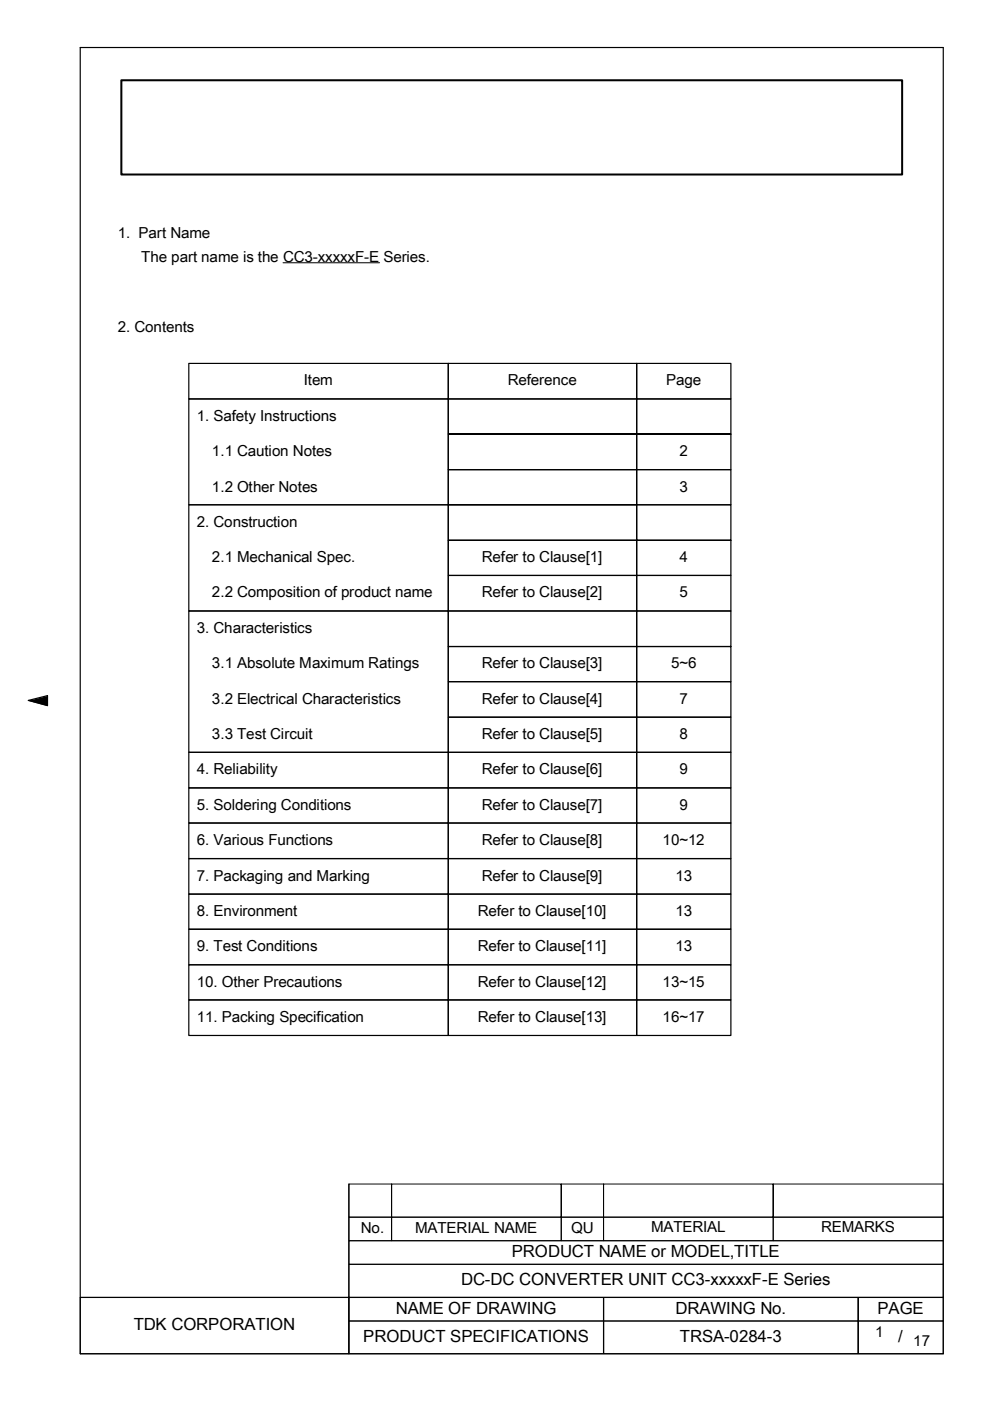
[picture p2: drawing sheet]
<svg xmlns="http://www.w3.org/2000/svg" width="210mm" height="297mm" viewBox="0 0 210 297" stroke-linecap="round" stroke-linejoin="round" font-family="sans-serif">
<defs><g id="words">
<g font-size="3.6">
<text x="108.5" y="266.5">PRODUCT NAME or MODEL,TITLE</text>
<text x="97.8" y="272.5">DC-DC CONVERTER UNIT CC3-xxxxxF-E Series</text>
<text x="84" y="278.6">NAME OF DRAWING</text>
<text x="143.3" y="278.6">DRAWING No.</text>
<text x="186.1" y="278.6">PAGE</text>
<text x="28.4" y="282">TDK CORPORATION</text>
<text x="77" y="284.6">PRODUCT SPECIFICATIONS</text>
<text x="144.2" y="284.6">TRSA-0284-3</text>
<text x="190.5" y="284.6">/</text>
</g>
<g font-size="3.2">
<text x="25" y="50.5">1. Part Name</text>
<text x="30" y="55.5">The part name is the CC3-xxxxxF-E Series.</text>
<text x="25" y="70.4">2. Contents</text>
<text x="64.4" y="81.7">Item</text>
<text x="107.7" y="81.7">Reference</text>
<text x="141.3" y="81.7">Page</text>
<text x="41.7" y="89.2">1. Safety Instructions</text>
<text x="45" y="96.7">1.1 Caution Notes</text>
<text x="144.1" y="96.7">2</text>
<text x="45" y="104.2">1.2 Other Notes</text>
<text x="144.1" y="104.2">3</text>
<text x="41.7" y="111.7">2. Construction</text>
<text x="45" y="119.2">2.1 Mechanical Spec.</text>
<text x="102.2" y="119.2">Refer to Clause[1]</text>
<text x="144.1" y="119.2">4</text>
<text x="45" y="126.7">2.2 Composition of product name</text>
<text x="102.2" y="126.7">Refer to Clause[2]</text>
<text x="144.1" y="126.7">5</text>
<text x="41.7" y="134.1">3. Characteristics</text>
<text x="45" y="141.6">3.1 Absolute Maximum Ratings</text>
<text x="102.2" y="141.7">Refer to Clause[3]</text>
<text x="142.3" y="141.7">5~6</text>
<text x="45" y="149.3">3.2 Electrical Characteristics</text>
<text x="102.2" y="149.2">Refer to Clause[4]</text>
<text x="144.1" y="149.2">7</text>
<text x="45" y="156.7">3.3 Test Circuit</text>
<text x="102.2" y="156.7">Refer to Clause[5]</text>
<text x="144.1" y="156.7">8</text>
<text x="41.7" y="164.2">4. Reliability</text>
<text x="102.2" y="164.2">Refer to Clause[6]</text>
<text x="144.1" y="164.2">9</text>
<text x="41.7" y="171.7">5. Soldering Conditions</text>
<text x="102.2" y="171.7">Refer to Clause[7]</text>
<text x="144.1" y="171.7">9</text>
<text x="41.7" y="179.2">6. Various Functions</text>
<text x="102.2" y="179.2">Refer to Clause[8]</text>
<text x="140.5" y="179.2">10~12</text>
<text x="41.7" y="186.7">7. Packaging and Marking</text>
<text x="102.2" y="186.7">Refer to Clause[9]</text>
<text x="143.3" y="186.7">13</text>
<text x="41.7" y="194.2">8. Environment</text>
<text x="101.3" y="194.2">Refer to Clause[10]</text>
<text x="143.3" y="194.2">13</text>
<text x="41.7" y="201.7">9. Test Conditions</text>
<text x="101.3" y="201.7">Refer to Clause[11]</text>
<text x="143.3" y="201.7">13</text>
<text x="41.7" y="209.2">10. Other Precautions</text>
<text x="101.3" y="209.2">Refer to Clause[12]</text>
<text x="140.5" y="209.2">13~15</text>
<text x="41.7" y="216.7">11. Packing Specification</text>
<text x="101.3" y="216.7">Refer to Clause[13]</text>
<text x="140.5" y="216.7">16~17</text>
<text x="76.5" y="261.5">No.</text>
<text x="88.1" y="261.5">MATERIAL NAME</text>
<text x="121.2" y="261.5">QU</text>
<text x="138.1" y="261.2">MATERIAL</text>
<text x="174.2" y="261.2">REMARKS</text>
<text x="185.6" y="283.5">1</text>
<text x="193.7" y="285.4">17</text>
</g>
</g></defs>
<path d="M17 10.1v276.9h183.1v-276.9M6 148.5l4.1-1v2.1z" fill="none" stroke="#010101" stroke-width=".25"/>
<path d="M6 148.6l4.1-1v2.1z" fill="#010101"/>
<g fill="none" stroke="#010101" stroke-width=".21">
<path d="M60 55.7h20.5M74 258.1h9.1v5h-9.1zM74 251h9.1v7.1h-9.1zM83.1 258.1h35.9v5h-35.9zM83.1 251h35.9v7.1h-35.9zM119 258.1h9v5h-9zM119 251h9v7.1h-9zM128 258.1h36v5h-36zM128 251h36v7.1h-36zM164 258.1h36.1v5h-36.1zM164 251h36.1v7.1h-36.1zM17 275.1h57v11.9h-57z"/>
<path d="M74 263.1h126.1v5h-126.1zM74 268.1h126.1v7h-126.1zM74 275.1h54v5h-54zM128 275.1h54v5h-54zM182 275.1h18.1v5h-18.1zM74 280.1h54v6.9h-54zM128 280.1h54v6.9h-54zM182 280.1h18.1v6.9h-18.1z"/>
</g>
<g fill="none" stroke="#010101" stroke-width=".25">
<path d="M17 10.1h183.1M40 77h55.1v7.6h-55.1zM95.1 77h39.9v7.6h-39.9zM135 77h20v7.6h-20zM40 84.6h55.1v22.4h-55.1zM95.1 84.6h39.9v7.4h-39.9zM95.1 92h39.9v7.6h-39.9zM95.1 99.6h39.9v7.4h-39.9zM135 84.6h20v7.4h-20zM135 92h20v7.6h-20zM135 99.6h20v7.4h-20zM40 107h55.1v22.5h-55.1z"/>
<path d="M95.1 107h39.9v7.6h-39.9zM95.1 114.6h39.9v7.4h-39.9zM135 107h20v7.6h-20zM135 114.6h20v7.4h-20zM40 129.5h55.1v30h-55.1zM95.1 122h39.9v7.5h-39.9zM95.1 129.5h39.9v7.6h-39.9zM95.1 137.1h39.9v7.4h-39.9zM135 122h20v7.5h-20zM135 129.5h20v7.6h-20zM135 137.1h20v7.4h-20zM40 159.5h55.1v7.5h-55.1z"/>
<path d="M95.1 144.5h39.9v7.6h-39.9zM95.1 152.1h39.9v7.4h-39.9zM95.1 159.5h39.9v7.5h-39.9zM135 159.5h20v7.5h-20zM135 144.5h20v7.6h-20zM135 152.1h20v7.4h-20zM40 167h55.1v7.5h-55.1zM40 174.5h55.1v7.5h-55.1zM95.1 167h39.9v7.5h-39.9zM95.1 174.5h39.9v7.5h-39.9zM135 167h20v7.5h-20zM135 174.5h20v7.5h-20z"/>
<path d="M40 182h55.1v7.6h-55.1zM40 189.6h55.1v7.4h-55.1zM40 197h55.1v7.6h-55.1zM95.1 182h39.9v7.6h-39.9zM95.1 189.6h39.9v7.4h-39.9zM95.1 197h39.9v7.6h-39.9zM135 182h20v7.6h-20zM135 189.6h20v7.4h-20zM135 197h20v7.6h-20zM40 204.6h55.1v7.4h-55.1zM40 212h55.1v7.5h-55.1zM95.1 204.6h39.9v7.4h-39.9z"/>
<path d="M95.1 212h39.9v7.5h-39.9zM135 204.6h20v7.4h-20zM135 212h20v7.5h-20zM74 251v36M17 275.1h183.1M128 275.1v11.8M182 275.1v11.8"/>
</g>
<path d="M25.7 17h165.6v20h-165.6z" fill="none" stroke="#010101" stroke-width=".42"/>
<use href="#words"/>
</svg>
